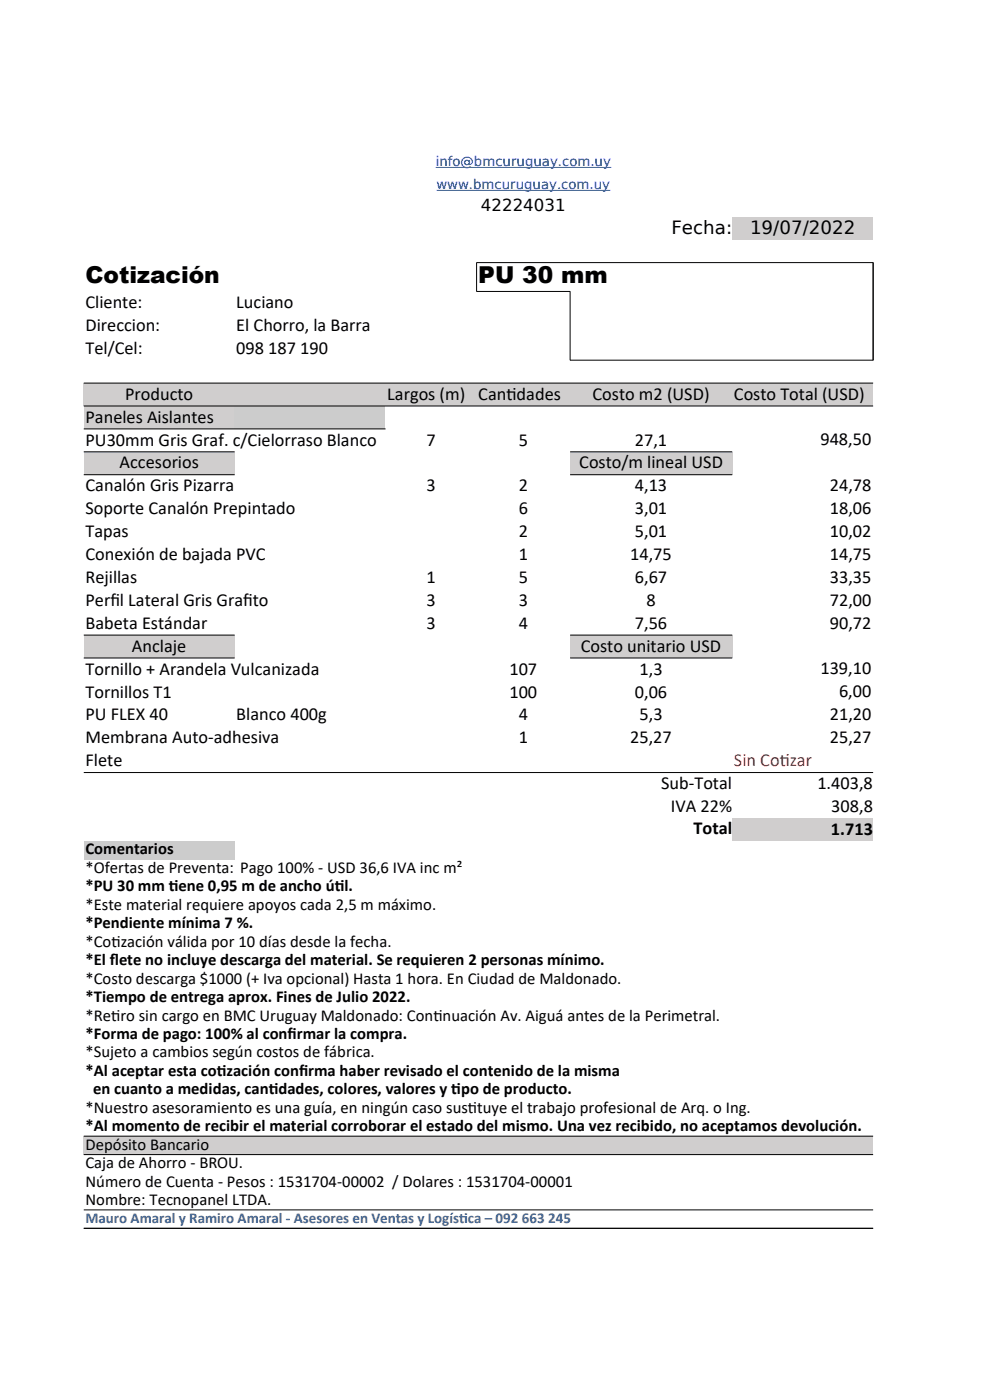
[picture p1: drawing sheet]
<svg xmlns="http://www.w3.org/2000/svg" width="210mm" height="297mm" viewBox="0 0 210 297" stroke-linecap="round" stroke-linejoin="round" font-family="sans-serif">
<defs><g id="words">
<g font-size="4.9">
<text x="18.1" y="60">Cotización</text>
<text x="101.5" y="60">PU 30 mm</text>
</g>
<g font-size="3.9">
<text x="142.4" y="49.6">Fecha:</text>
<text x="159.1" y="49.6">19/07/2022</text>
<text x="18.1" y="65.4">Cliente:</text>
<text x="50.1" y="65.4">Luciano</text>
<text x="18.1" y="70.2">Direccion:</text>
<text x="50.1" y="70.2">El Chorro, la Barra</text>
<text x="18.1" y="75.1">Tel/Cel:</text>
<text x="50.1" y="75.1">098 187 190</text>
<text x="18.1" y="89.7">Paneles Aislantes</text>
<text x="26.5" y="84.8">Producto</text>
<text x="82.2" y="84.8">Largos (m)</text>
<text x="101.5" y="84.8">Cant</text>
<text x="107.4" y="84.8">idades</text>
<text x="125.7" y="84.8">Costo m2 (USD)</text>
<text x="155.7" y="84.8">Costo Total (USD)</text>
<text x="18.1" y="94.5">PU30mm Gris Graf. c/Cielorraso Blanco</text>
<text x="90.5" y="94.5">7</text>
<text x="110" y="94.5">5</text>
<text x="134.7" y="94.5">27,1</text>
<text x="174" y="94.4">948,50</text>
<text x="25.4" y="99.4">Accesorios</text>
<text x="122.9" y="99.4">Costo/m lineal USD</text>
<text x="18.1" y="104.3">Canalón Gris Pizarra</text>
<text x="90.5" y="104.3">3</text>
<text x="110" y="104.3">2</text>
<text x="134.7" y="104.3">4,13</text>
<text x="176" y="104.3">24,78</text>
<text x="18.1" y="109.1">Soporte Canalón Prepintado</text>
<text x="18.1" y="114">Tapas</text>
<text x="110" y="109.1">6</text>
<text x="110" y="114">2</text>
<text x="134.7" y="109.1">3,01</text>
<text x="134.7" y="114">5,01</text>
<text x="176" y="109.1">18,06</text>
<text x="176" y="114">10,02</text>
<text x="18.1" y="118.8">Conexión de bajada PVC</text>
<text x="110" y="118.8">1</text>
<text x="133.7" y="118.8">14,75</text>
<text x="176" y="118.8">14,75</text>
<text x="18.1" y="123.7">Rejillas</text>
<text x="90.5" y="123.7">1</text>
<text x="110" y="123.7">5</text>
<text x="134.7" y="123.7">6,67</text>
<text x="176" y="123.7">33,35</text>
<text x="18.1" y="128.6">Perf</text>
<text x="23.4" y="128.6">il Lateral Gris Graf</text>
<text x="51.6" y="128.6">ito</text>
<text x="90.5" y="128.6">3</text>
<text x="110" y="128.6">3</text>
<text x="137.2" y="128.6">8</text>
<text x="176" y="128.6">72,00</text>
<text x="18.1" y="133.4">Babeta Estándar</text>
<text x="90.5" y="133.4">3</text>
<text x="110" y="133.4">4</text>
<text x="134.7" y="133.4">7,56</text>
<text x="176" y="133.4">90,72</text>
<text x="18.1" y="143.1">Tornillo + Arandela Vulcanizada</text>
<text x="28" y="138.3">Anclaje</text>
<text x="108.1" y="143.1">107</text>
<text x="123.2" y="138.3">Costo unitario USD</text>
<text x="135.7" y="143.1">1,3</text>
<text x="174" y="143">139,10</text>
<text x="18.1" y="148">Tornillos T1</text>
<text x="108.1" y="148">100</text>
<text x="134.7" y="148">0,06</text>
<text x="178" y="147.9">6,00</text>
<text x="18.1" y="152.8">PU FLEX 40</text>
<text x="50.1" y="152.8">Blanco 400g</text>
<text x="110" y="152.8">4</text>
<text x="135.7" y="152.8">5,3</text>
<text x="176" y="152.7">21,20</text>
<text x="18.1" y="157.7">Membrana Auto-adhesiva</text>
<text x="110" y="157.7">1</text>
<text x="133.7" y="157.7">25,27</text>
<text x="176" y="157.6">25,27</text>
<text x="18.1" y="162.6">Flete</text>
<text x="140.2" y="167.3">Sub-Total</text>
<text x="173.4" y="167.4">1.403,8</text>
<text x="142.3" y="172.2">IVA 22%</text>
<text x="176.4" y="172.3">308,8</text>
<text x="147.1" y="177">Total</text>
<text x="176.3" y="177.1">1.713</text>
</g>
<g font-size="3.9" fill="#f00">
<text x="155.7" y="162.6">Sin Cot</text>
<text x="165.4" y="162.6">izar</text>
</g>
<g font-size="3.5">
<text x="102" y="44.8">42224031</text>
<text x="18.1" y="181.2">Comentarios</text>
<text x="18.1" y="185.2">*Ofertas de Preventa: Pago 100% - USD 36,6 IVA inc m²</text>
<text x="18.1" y="189.1">*PU 30 mm t</text>
<text x="35.8" y="189.1">iene 0,95 m de ancho út</text>
<text x="71" y="189.1">il.</text>
<text x="18.1" y="193">*Este material requiere apoyos cada 2,5 m máximo.</text>
<text x="18.1" y="197">*Pendiente mínima 7 %.</text>
<text x="18.1" y="200.9">*Cot</text>
<text x="23.6" y="200.9">ización válida por 10 días desde la fecha.</text>
<text x="18.1" y="204.8">*El f</text>
<text x="18.1" y="208.7">*Costo descarga $1000 (+ Iva opcional) Hasta 1 hora. En Ciudad de Maldonado.</text>
<text x="23.3" y="204.8">lete no incluye descarga del material. Se requieren 2 personas mínimo.</text>
<text x="18.1" y="212.6">*Tiempo de entrega aprox. Fines de Julio 2022.</text>
<text x="18.1" y="216.5">*Ret</text>
<text x="18.1" y="220.4">*Forma de pago: 100% al conf</text>
<text x="23.6" y="216.5">iro sin cargo en BMC Uruguay Maldonado: Cont</text>
<text x="61" y="220.4">irmar la compra.</text>
<text x="91.9" y="216.5">inuación Av. Aiguá antes de la Perimetral.</text>
<text x="18.1" y="224.3">*Sujeto a cambios según costos de fábrica.</text>
<text x="18.1" y="228.3">*Al aceptar esta cot</text>
<text x="19.7" y="232.2">en cuanto a medidas, cant</text>
<text x="46" y="228.3">ización conf</text>
<text x="57" y="232.2">idades, colores, valores y t</text>
<text x="63.4" y="228.3">irma haber revisado el contenido de la misma</text>
<text x="95.7" y="232.2">ipo de producto.</text>
<text x="18.1" y="236">*Nuestro asesoramiento es una guía, en ningún caso sust</text>
<text x="18.1" y="240">*Al momento de recibir el material corroborar el estado del mismo. Una vez recibido, no aceptamos devolución.</text>
<text x="99.3" y="236">ituye el trabajo profesional de Arq. o Ing.</text>
<text x="18.1" y="243.9">Depósito Bancario</text>
<text x="18.1" y="247.8">Caja de Ahorro - BROU.</text>
<text x="18.1" y="251.7">Número de Cuenta - Pesos : 1531704-00002 / Dolares : 1531704-00001</text>
<text x="18.1" y="255.6">Nombre: Tecnopanel LTDA.</text>
</g>
<g font-size="3.2" fill="#3465a4">
<text x="18.1" y="259.4">Mauro Amaral y Ramiro Amaral - Asesores en Ventas y Logíst</text>
<text x="97.4" y="259.4">ica – 092 663 245</text>
</g>
<g font-size="2.8" fill="#00f">
<text x="92.4" y="35.2">info@bmcuruguay.com.uy</text>
<text x="92.6" y="40.1">www.bmcuruguay.com.uy</text>
</g>
</g></defs>
<g fill="#d0cece">
<path d="M155.3 46h29.9v4.8h-29.9z" fill-rule="evenodd"/>
<path d="M17.8 81.2h167.4v4.9h-167.4z" fill-rule="evenodd"/>
<path d="M17.8 86.1h32v4.9h-32z" fill-rule="evenodd"/>
</g>
<path d="M49.8 86.1h32v4.9h-32z" fill-rule="evenodd" fill="#ccc"/>
<g fill="#d0cece">
<path d="M17.8 95.8h32v4.9h-32z" fill-rule="evenodd"/>
<path d="M120.9 95.8h34.4v4.9h-34.4z" fill-rule="evenodd"/>
<path d="M17.8 134.7h32v4.9h-32z" fill-rule="evenodd"/>
<path d="M120.9 134.7h34.4v4.9h-34.4z" fill-rule="evenodd"/>
<path d="M155.3 173.6h29.9v4.9h-29.9z" fill-rule="evenodd"/>
</g>
<path d="M17.8 178.4h32v4h-32z" fill-rule="evenodd" fill="#ccc"/>
<path d="M17.8 241h167.4v3.9h-167.4z" fill-rule="evenodd" fill="#d0cece"/>
<g fill="none" stroke="#000" stroke-width=".21">
<path d="M120.9 61.8v14.6h64.3v-20.7h-84.1v6.2l19.9-.1M17.8 81.3h167.4M17.8 86.1h167.4M17.8 91h64M17.8 95.9h32M120.9 95.9h34.4M17.8 100.7h32M120.9 100.7h34.4M17.8 134.7h32M17.8 139.6h32M120.9 134.7h34.4M120.9 139.6h34.4"/>
<path d="M17.8 163.9h167.4M17.8 241h167.4M17.8 244.9h167.4M17.8 256.7h167.4M17.8 260.6h167.4"/>
</g>
<path d="M92.4 35.5h37.3M92.6 40.4h36.9" fill="none" stroke="#00f" stroke-width=".21"/>
<use href="#words"/>
</svg>
